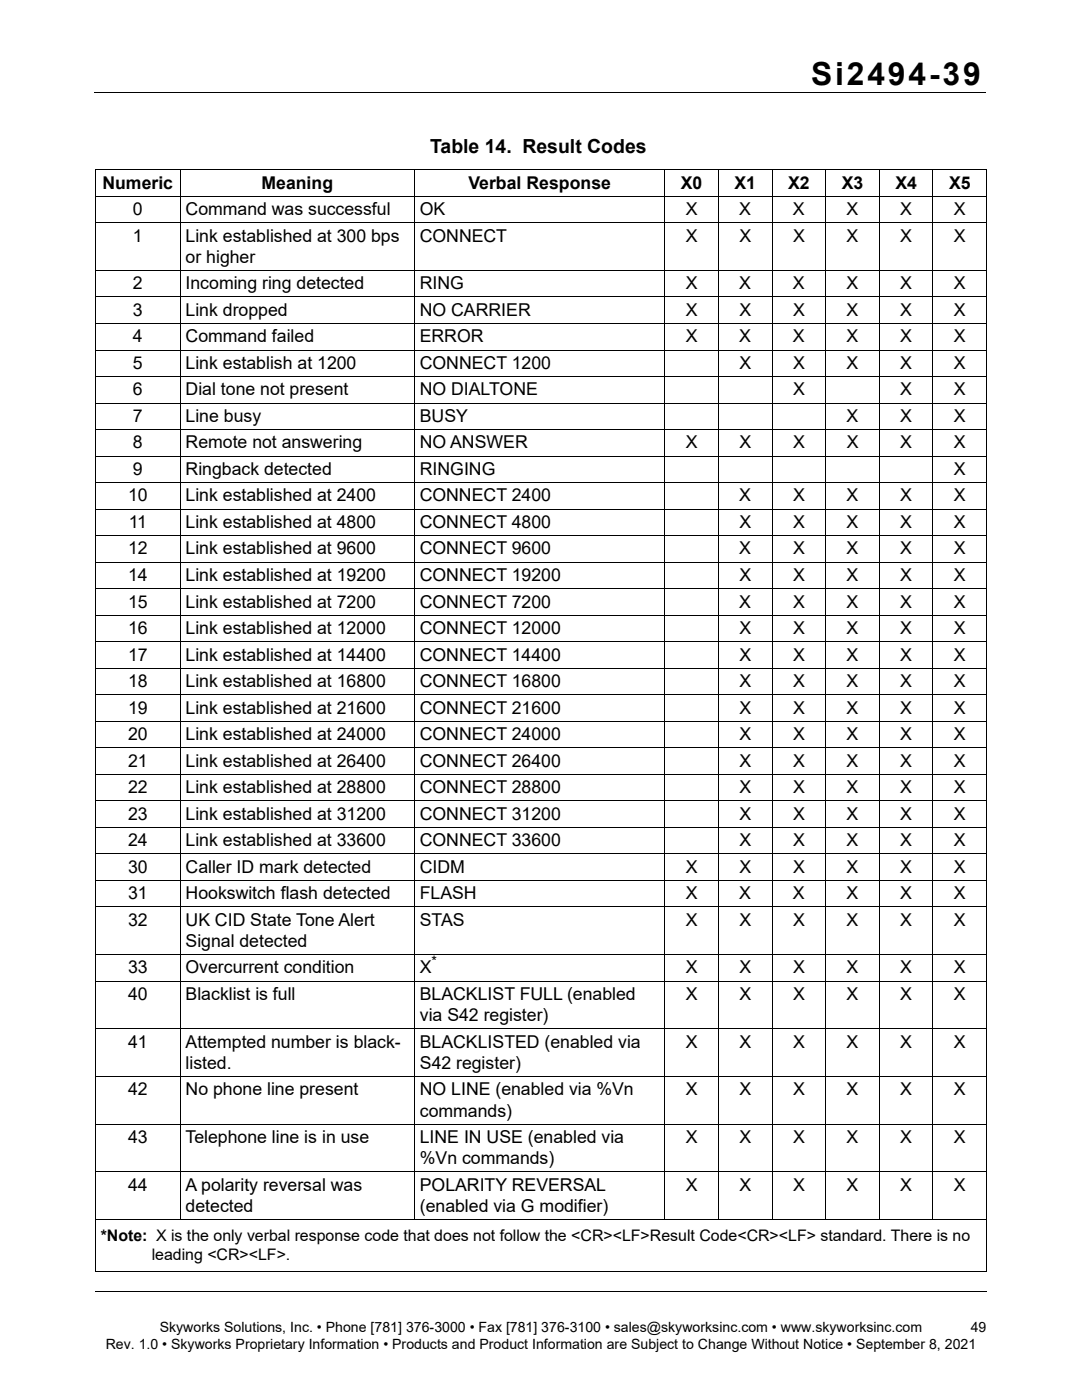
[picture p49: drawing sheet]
<svg xmlns="http://www.w3.org/2000/svg" width="216mm" height="279mm" viewBox="0 0 216 279" stroke-linecap="round" stroke-linejoin="round" font-family="sans-serif">
<defs><g id="words">
<text font-size="6.3" x="161.9" y="16.9">Si2494-39</text>
<text font-size="3.9" x="85.8" y="30.5">Table 14. Result Codes</text>
<g font-size="3.5">
<text x="20.4" y="37.6">Numeric</text>
<text x="52.2" y="37.6">Meaning</text>
<text x="93.5" y="37.6">Verbal Response</text>
<text x="135.9" y="37.6">X0</text>
<text x="146.6" y="37.6">X1</text>
<text x="157.3" y="37.6">X2</text>
<text x="168" y="37.6">X3</text>
<text x="178.7" y="37.6">X4</text>
<text x="189.4" y="37.6">X5</text>
<text x="26.5" y="42.9">0</text>
<text x="37" y="42.9">Command was successful</text>
<text x="83.7" y="42.9">OK</text>
<text x="136.8" y="42.9">X</text>
<text x="147.5" y="42.9">X</text>
<text x="158.2" y="42.9">X</text>
<text x="168.9" y="42.9">X</text>
<text x="179.6" y="42.9">X</text>
<text x="190.3" y="42.9">X</text>
<text x="26.5" y="48.2">1</text>
<text x="37" y="48.2">Link established at 300 bps</text>
<text x="37" y="52.5">or higher</text>
<text x="83.8" y="48.2">CONNECT</text>
<text x="136.8" y="48.2">X</text>
<text x="147.5" y="48.2">X</text>
<text x="158.2" y="48.2">X</text>
<text x="168.9" y="48.2">X</text>
<text x="179.6" y="48.2">X</text>
<text x="190.3" y="48.2">X</text>
<text x="26.5" y="57.7">2</text>
<text x="37" y="57.7">Incoming ring detected</text>
<text x="83.8" y="57.7">RING</text>
<text x="136.8" y="57.7">X</text>
<text x="147.5" y="57.7">X</text>
<text x="158.2" y="57.7">X</text>
<text x="168.9" y="57.7">X</text>
<text x="179.6" y="57.7">X</text>
<text x="190.3" y="57.7">X</text>
<text x="26.5" y="63">3</text>
<text x="37" y="63">Link dropped</text>
<text x="83.8" y="63">NO CARRIER</text>
<text x="136.9" y="63">X</text>
<text x="147.5" y="63">X</text>
<text x="158.2" y="63">X</text>
<text x="168.9" y="63">X</text>
<text x="179.6" y="63">X</text>
<text x="190.3" y="63">X</text>
<text x="26.5" y="68.3">4</text>
<text x="37" y="68.3">Command failed</text>
<text x="83.8" y="68.3">ERROR</text>
<text x="136.8" y="68.3">X</text>
<text x="147.5" y="68.3">X</text>
<text x="158.2" y="68.3">X</text>
<text x="168.9" y="68.3">X</text>
<text x="179.6" y="68.3">X</text>
<text x="190.3" y="68.3">X</text>
<text x="26.5" y="73.6">5</text>
<text x="37" y="73.6">Link establish at 1200</text>
<text x="83.8" y="73.6">CONNECT 1200</text>
<text x="147.5" y="73.6">X</text>
<text x="158.2" y="73.6">X</text>
<text x="168.9" y="73.6">X</text>
<text x="179.6" y="73.6">X</text>
<text x="190.3" y="73.6">X</text>
<text x="26.5" y="78.9">6</text>
<text x="37" y="78.9">Dial tone not present</text>
<text x="83.8" y="78.9">NO DIALTONE</text>
<text x="158.2" y="78.9">X</text>
<text x="179.6" y="78.9">X</text>
<text x="190.3" y="78.9">X</text>
<text x="26.5" y="84.2">7</text>
<text x="26.5" y="89.5">8</text>
<text x="37" y="84.2">Line busy</text>
<text x="37" y="89.5">Remote not answering</text>
<text x="83.8" y="89.5">NO ANSWER</text>
<text x="83.8" y="84.2">BUSY</text>
<text x="136.9" y="89.5">X</text>
<text x="147.5" y="89.5">X</text>
<text x="158.3" y="89.5">X</text>
<text x="168.9" y="84.2">X</text>
<text x="168.9" y="89.5">X</text>
<text x="179.6" y="84.2">X</text>
<text x="179.6" y="89.5">X</text>
<text x="190.3" y="84.2">X</text>
<text x="190.3" y="89.5">X</text>
<text x="26.5" y="94.8">9</text>
<text x="37" y="94.8">Ringback detected</text>
<text x="83.8" y="94.8">RINGING</text>
<text x="190.3" y="94.8">X</text>
<text x="25.5" y="100.1">10</text>
<text x="37" y="100.1">Link established at 2400</text>
<text x="83.8" y="100.1">CONNECT 2400</text>
<text x="147.5" y="100.1">X</text>
<text x="158.2" y="100.1">X</text>
<text x="168.9" y="100.1">X</text>
<text x="179.6" y="100.1">X</text>
<text x="190.3" y="100.1">X</text>
<text x="25.7" y="105.4">11</text>
<text x="37" y="105.4">Link established at 4800</text>
<text x="83.8" y="105.4">CONNECT 4800</text>
<text x="147.5" y="105.4">X</text>
<text x="158.2" y="105.4">X</text>
<text x="168.9" y="105.4">X</text>
<text x="179.6" y="105.4">X</text>
<text x="190.3" y="105.4">X</text>
<text x="25.5" y="110.7">12</text>
<text x="37" y="110.7">Link established at 9600</text>
<text x="83.8" y="110.7">CONNECT 9600</text>
<text x="147.5" y="110.7">X</text>
<text x="158.2" y="110.7">X</text>
<text x="168.9" y="110.7">X</text>
<text x="179.6" y="110.7">X</text>
<text x="190.3" y="110.7">X</text>
<text x="25.5" y="115.9">14</text>
<text x="37" y="115.9">Link established at 19200</text>
<text x="83.8" y="115.9">CONNECT 19200</text>
<text x="147.5" y="115.9">X</text>
<text x="158.2" y="115.9">X</text>
<text x="168.9" y="115.9">X</text>
<text x="179.6" y="115.9">X</text>
<text x="190.3" y="115.9">X</text>
<text x="25.5" y="121.2">15</text>
<text x="37" y="121.2">Link established at 7200</text>
<text x="83.8" y="121.2">CONNECT 7200</text>
<text x="147.5" y="121.2">X</text>
<text x="158.2" y="121.2">X</text>
<text x="168.9" y="121.2">X</text>
<text x="179.6" y="121.2">X</text>
<text x="190.3" y="121.2">X</text>
<text x="25.5" y="126.5">16</text>
<text x="25.5" y="131.8">17</text>
<text x="37" y="126.5">Link established at 12000</text>
<text x="37" y="131.8">Link established at 14400</text>
<text x="83.8" y="126.5">CONNECT 12000</text>
<text x="83.8" y="131.8">CONNECT 14400</text>
<text x="147.5" y="126.5">X</text>
<text x="147.5" y="131.8">X</text>
<text x="158.2" y="126.5">X</text>
<text x="158.2" y="131.8">X</text>
<text x="168.9" y="126.5">X</text>
<text x="168.9" y="131.8">X</text>
<text x="179.6" y="126.5">X</text>
<text x="179.6" y="131.8">X</text>
<text x="190.3" y="126.5">X</text>
<text x="190.3" y="131.8">X</text>
<text x="25.5" y="137.1">18</text>
<text x="37" y="137.1">Link established at 16800</text>
<text x="83.8" y="137.1">CONNECT 16800</text>
<text x="147.5" y="137.1">X</text>
<text x="158.2" y="137.1">X</text>
<text x="168.9" y="137.1">X</text>
<text x="179.6" y="137.1">X</text>
<text x="190.3" y="137.1">X</text>
<text x="25.5" y="142.4">19</text>
<text x="37" y="142.4">Link established at 21600</text>
<text x="83.8" y="142.4">CONNECT 21600</text>
<text x="147.5" y="142.4">X</text>
<text x="158.2" y="142.4">X</text>
<text x="168.9" y="142.4">X</text>
<text x="179.6" y="142.4">X</text>
<text x="190.3" y="142.4">X</text>
<text x="25.5" y="147.7">20</text>
<text x="37" y="147.7">Link established at 24000</text>
<text x="83.8" y="147.7">CONNECT 24000</text>
<text x="147.5" y="147.7">X</text>
<text x="158.2" y="147.7">X</text>
<text x="168.9" y="147.7">X</text>
<text x="179.6" y="147.7">X</text>
<text x="190.3" y="147.7">X</text>
<text x="25.5" y="153">21</text>
<text x="37" y="153">Link established at 26400</text>
<text x="83.8" y="153">CONNECT 26400</text>
<text x="147.5" y="153">X</text>
<text x="158.2" y="153">X</text>
<text x="168.9" y="153">X</text>
<text x="179.6" y="153">X</text>
<text x="190.3" y="153">X</text>
<text x="25.5" y="158.3">22</text>
<text x="37" y="158.3">Link established at 28800</text>
<text x="83.8" y="158.3">CONNECT 28800</text>
<text x="147.5" y="158.3">X</text>
<text x="158.2" y="158.3">X</text>
<text x="168.9" y="158.3">X</text>
<text x="179.6" y="158.3">X</text>
<text x="190.3" y="158.3">X</text>
<text x="25.5" y="163.6">23</text>
<text x="37" y="163.6">Link established at 31200</text>
<text x="83.8" y="163.6">CONNECT 31200</text>
<text x="147.5" y="163.6">X</text>
<text x="158.2" y="163.6">X</text>
<text x="168.9" y="163.6">X</text>
<text x="179.6" y="163.6">X</text>
<text x="190.3" y="163.6">X</text>
<text x="25.5" y="168.9">24</text>
<text x="37" y="168.9">Link established at 33600</text>
<text x="83.8" y="168.9">CONNECT 33600</text>
<text x="147.5" y="168.9">X</text>
<text x="158.2" y="168.9">X</text>
<text x="168.9" y="168.9">X</text>
<text x="179.6" y="168.9">X</text>
<text x="190.3" y="168.9">X</text>
<text x="25.5" y="174.2">30</text>
<text x="25.5" y="179.4">31</text>
<text x="37" y="174.2">Caller ID mark detected</text>
<text x="37" y="179.4">Hookswitch flash detected</text>
<text x="83.8" y="179.4">FLASH</text>
<text x="83.8" y="174.2">CIDM</text>
<text x="136.8" y="179.4">X</text>
<text x="136.8" y="174.2">X</text>
<text x="147.5" y="179.4">X</text>
<text x="147.5" y="174.2">X</text>
<text x="158.2" y="179.4">X</text>
<text x="158.2" y="174.2">X</text>
<text x="168.9" y="179.4">X</text>
<text x="168.9" y="174.2">X</text>
<text x="179.6" y="179.4">X</text>
<text x="179.6" y="174.2">X</text>
<text x="190.3" y="179.4">X</text>
<text x="190.3" y="174.2">X</text>
<text x="25.5" y="184.7">32</text>
<text x="37" y="184.7">UK CID State Tone Alert</text>
<text x="83.8" y="184.7">STAS</text>
<text x="136.8" y="184.7">X</text>
<text x="147.5" y="184.7">X</text>
<text x="158.2" y="184.7">X</text>
<text x="168.9" y="184.7">X</text>
<text x="179.6" y="184.7">X</text>
<text x="190.3" y="184.7">X</text>
<text x="37" y="189">Signal detected</text>
<text x="25.5" y="194.3">33</text>
<text x="37" y="194.3">Overcurrent condition</text>
<text x="83.8" y="194.3">X</text>
<text x="136.8" y="194.3">X</text>
<text x="147.5" y="194.3">X</text>
<text x="158.2" y="194.3">X</text>
<text x="168.9" y="194.3">X</text>
<text x="179.6" y="194.3">X</text>
<text x="190.3" y="194.3">X</text>
<text x="25.5" y="199.6">40</text>
<text x="37" y="199.6">Blacklist is full</text>
<text x="83.8" y="203.8">via S42 register)</text>
<text x="83.8" y="199.6">BLACKLIST FULL (enabled</text>
<text x="136.8" y="199.6">X</text>
<text x="147.5" y="199.6">X</text>
<text x="158.2" y="199.6">X</text>
<text x="168.9" y="199.6">X</text>
<text x="179.6" y="199.6">X</text>
<text x="190.3" y="199.6">X</text>
<text x="25.5" y="209.1">41</text>
<text x="37" y="209.1">Attempted number is black-</text>
<text x="83.8" y="209.1">BLACKLISTED (enabled via</text>
<text x="136.8" y="209.1">X</text>
<text x="147.5" y="209.1">X</text>
<text x="158.2" y="209.1">X</text>
<text x="168.9" y="209.1">X</text>
<text x="179.6" y="209.1">X</text>
<text x="190.3" y="209.1">X</text>
<text x="37" y="213.3">listed.</text>
<text x="83.8" y="213.3">S42 register)</text>
<text x="25.5" y="218.6">42</text>
<text x="37" y="218.6">No phone line present</text>
<text x="83.8" y="218.6">NO LINE (enabled via %Vn</text>
<text x="136.8" y="218.6">X</text>
<text x="147.5" y="218.6">X</text>
<text x="158.2" y="218.6">X</text>
<text x="168.9" y="218.6">X</text>
<text x="179.6" y="218.6">X</text>
<text x="190.3" y="218.6">X</text>
<text x="83.8" y="222.8">commands)</text>
<text x="25.5" y="228.1">43</text>
<text x="37" y="228.1">Telephone line is in use</text>
<text x="83.8" y="228.1">LINE IN USE (enabled via</text>
<text x="83.8" y="232.4">%Vn commands)</text>
<text x="136.8" y="228.1">X</text>
<text x="147.5" y="228.1">X</text>
<text x="158.2" y="228.1">X</text>
<text x="168.9" y="228.1">X</text>
<text x="179.6" y="228.1">X</text>
<text x="190.3" y="228.1">X</text>
<text x="25.5" y="237.7">44</text>
<text x="37" y="237.7">A polarity reversal was</text>
<text x="83.8" y="237.7">POLARITY REVERSAL</text>
<text x="136.8" y="237.7">X</text>
<text x="147.5" y="237.7">X</text>
<text x="158.2" y="237.7">X</text>
<text x="168.9" y="237.7">X</text>
<text x="179.6" y="237.7">X</text>
<text x="190.3" y="237.7">X</text>
<text x="37" y="241.9">detected</text>
<text x="83.8" y="241.9">(enabled via G modifier)</text>
</g>
<g font-size="3.2">
<text x="20.1" y="247.6">*Note: X is the only verbal response code that does not follow the &lt;CR&gt;&lt;LF&gt;Result Code&lt;CR&gt;&lt;LF&gt; standard. There is no</text>
<text x="30.3" y="251.5">leading &lt;CR&gt;&lt;LF&gt;.</text>
</g>
<g font-size="2.8">
<text x="86.1" y="192.8">*</text>
<text x="21.1" y="269.3">Rev. 1.0 • Skyworks Proprietary Information • Products and Product Information are Subject to Change Without Notice • September 8, 2021</text>
<text x="31.9" y="265.8">Skyworks Solutions, Inc. • Phone [781] 376-3000 • Fax [781] 376-3100 • sales@skyworksinc.com • www.skyworksinc.com</text>
<text x="193.7" y="265.8">49</text>
</g>
</g></defs>
<g fill="none" stroke="#000" stroke-width=".2">
<path d="M18.8 18.4h177.8M19 33.9h177.9M19 39.2h177.9M19 34v219.6M36 33.8v209.7M82.7 33.8v209.7M132.7 33.8v209.7M143.4 33.8v209.7M154.1 33.8v209.7M164.8 33.8v209.7M175.5 33.8v209.7M186.2 33.8v209.7"/>
<path d="M196.8 34v219.6M19 44.5h177.9M19 54h177.9M19 59.3h177.9M19 64.6h177.9M19 69.8h177.9M19 75.1h177.9M19 80.4h177.9M19 85.7h177.9M19 91h177.9M19 96.3h177.9M19 101.6h177.9"/>
<path d="M19 106.9h177.9M19 112.2h177.9M19 117.5h177.9M19 122.8h177.9M19 128.1h177.9M19 133.3h177.9M19 138.6h177.9M19 143.9h177.9M19 149.2h177.9M19 154.5h177.9M19 159.8h177.9M19 165.1h177.9"/>
<path d="M19 170.4h177.9M19 175.7h177.9M19 181h177.9M19 190.5h177.9M19 195.8h177.9M19 205.3h177.9M19 214.8h177.9M19 224.4h177.9M19 233.9h177.9M19 243.4h177.9M19 253.7h177.9M19.1 257.8h177.8"/>
</g>
<use href="#words"/>
</svg>
